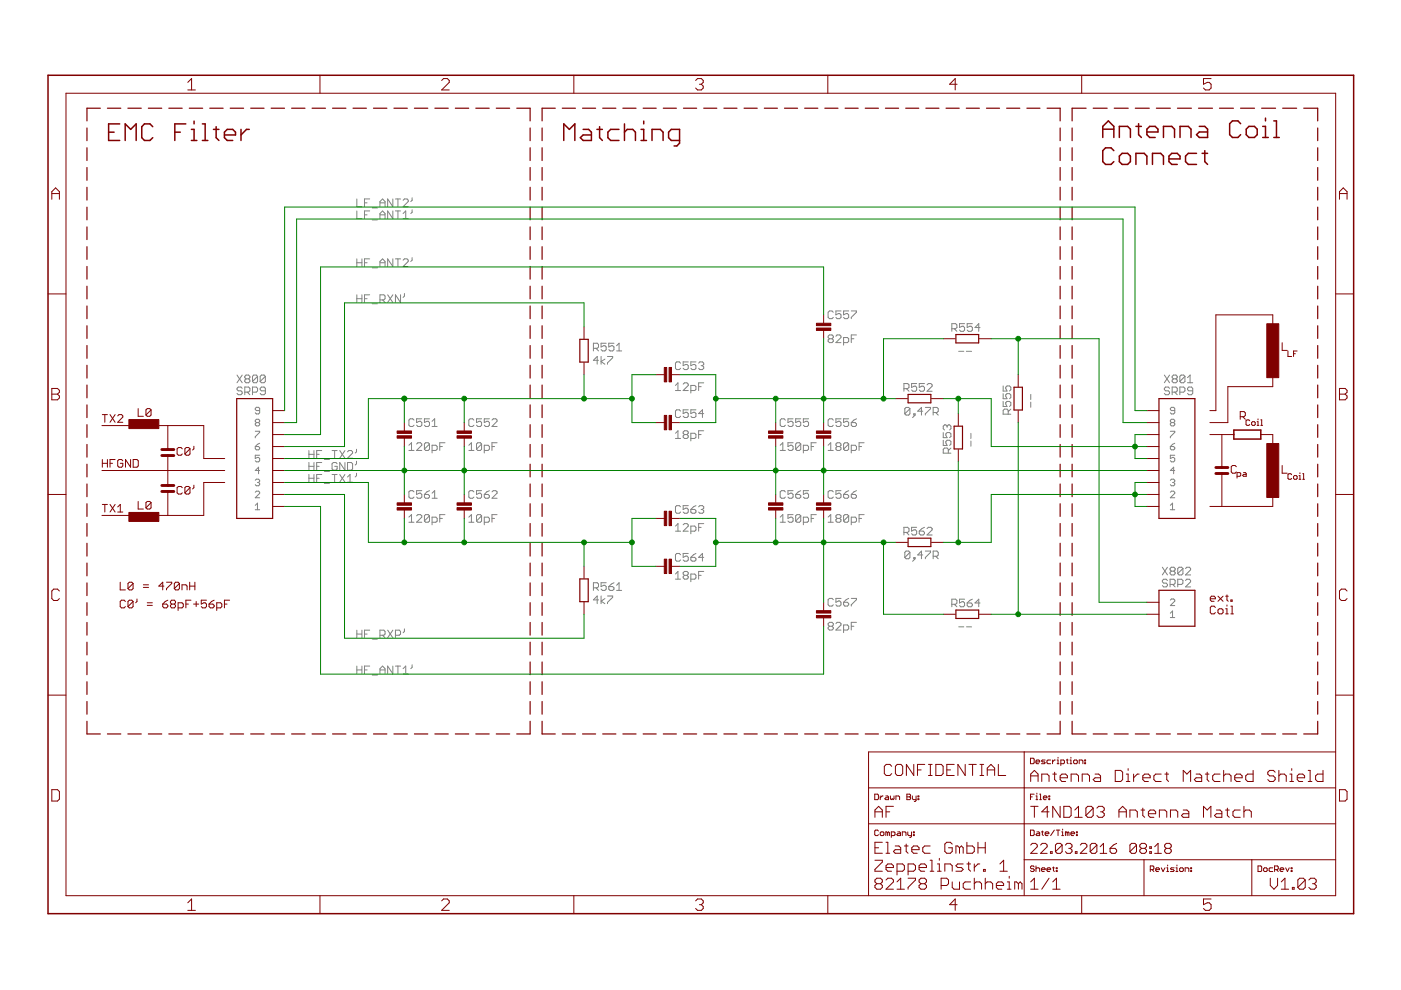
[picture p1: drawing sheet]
<svg xmlns="http://www.w3.org/2000/svg" width="297mm" height="210mm" viewBox="0 0 297 210" stroke-linecap="round" stroke-linejoin="round" font-family="sans-serif">
<g fill="none" stroke="#808080" stroke-width=".21">
<path d="M75.6 42.2v1.6h1.1M75.6 44.7v1.7h1.1M75.6 54.9v1.6M75.6 55.7h1.1M76.7 54.9v1.6M77.3 55.7h.5M77.3 45.6h.5M77.3 43h.5M78.4 42.2h-1.1v1.6M78.4 44.7h-1.1v1.7M78.4 54.9h-1.1v1.6M78.9 56.8h1.1"/>
<path d="M78.9 46.6h1.1M78.9 44.1h1.1M80.6 43.8v-1.1l.5-.5 .5 .5v1.1M80.6 46.4v-1.1l.5-.6 .5 .6v1.1M80.6 56.5v-1.1l.5-.5 .5 .5v1.1M80.6 55.7h1M80.6 45.6h1M80.6 43h1M83.3 42.2v1.6l-1.1-1.6v1.6M83.3 44.7v1.7l-1.1-1.7v1.7M83.3 54.9v1.6l-1.1-1.6v1.6M83.8 54.9h1.1"/>
<path d="M83.8 44.7h1.1M83.8 42.2h1.1M84.4 42.2v1.6M84.4 44.7v1.7M84.4 54.9v1.6M85.5 45.3l.5-.6v1.7M85.5 55.2l.2-.3h.6l.3 .3v.2l-1.1 1.1h1.1M85.5 42.5l.2-.3h.6l.3 .3v.2l-1.1 1.1h1.1M85.5 46.4h1.1M87.4 54.6v.6l-.3 .2M87.4 41.9v.6l-.3 .2M87.4 44.5v.5l-.3 .3"/>
<path d="M50.2 79.5l1.2 1.7M51.4 79.5l-1.2 1.7M54.6 79.8l-.3-.3h-.5l-.3 .3v1.1M54.6 79.8v1.1l-.3 .3h-.5l-.3-.3M54.6 79.8l-1.1 1.1M56.3 79.8v1.1l-.3 .3h-.6l-.2-.3M56.3 79.8l-.3-.3h-.6l-.2 .3v1.1M56.3 79.8l-1.1 1.1M75.6 62.5v1.6M75.6 63.3h1.1M76.7 62.5v1.6M77.3 63.3h.5"/>
<path d="M78.4 62.5h-1.1v1.6M78.9 64.4h1.1M80.6 63.6h.8l.2-.3v-.5l-.2-.3h-.8v1.6M81.1 63.6l.5 .5M82.2 62.5l1.1 1.6M83.3 62.5l-1.1 1.6M84.9 62.5v1.6l-1.1-1.6v1.6M85.7 62.2v.6l-.2 .3M125.8 73.9h.8l.3-.3v-.6l-.3-.2h-.8v1.6M126.3 73.9l.6 .5M126.9 76.4h-1.1l.8-.8v1.6M127.4 75.6v1.6"/>
<path d="M128.2 76.1l-.8 .6 .8 .5M128.5 72.8h-1.1v.8l.6-.3h.2l.3 .3v.5l-.3 .3h-.5l-.3-.3M128.8 75.6h1.1v.3l-1.1 1v.3M130.2 72.8h-1.1v.8l.5-.3h.3l.3 .3v.5l-.3 .3h-.6l-.2-.3M130.7 73.3l.6-.5v1.6M130.7 74.4h1.1M144.3 77l-.3-.3h-.5l-.3 .3v1.1l.3 .3h.5l.3-.3M145.9 76.7h-1.1v.8l.6-.2h.2l.3 .2v.6l-.3 .3h-.5l-.3-.3M147.6 76.7h-1.1v.8l.5-.2h.3l.3 .2v.6l-.3 .3h-.6l-.2-.3M148.1 77l.3-.3h.5l.3 .3v.3l-.3 .2M148.7 77.5h.2M148.9 77.5l.3 .3v.3l-.3 .3h-.5l-.3-.3"/>
<path d="M175.9 71.8l-.3-.2v-.3l.3-.3h.5l.3 .3v.3l-.3 .2M175.9 71.8l-.3 .3v.3l.3 .2h.5l.3-.2v-.3l-.3-.3M175.9 71.8h.5M176.7 66.2l-.3-.3h-.5l-.3 .3v1.1l.3 .3h.5l.3-.3M177.2 71.3l.3-.3h.5l.3 .3v.3l-1.1 1h1.1M178.3 65.9h-1.1v.9l.6-.3h.2l.3 .3v.5l-.3 .3h-.5l-.3-.3M178.9 72.6h.8l.2-.2v-.6l-.2-.2h-.8v1.6M179.9 65.9h-1v.9l.5-.3h.3l.2 .3v.5l-.2 .3h-.6l-.2-.3M180.5 65.9h1.1v.3l-1.1 1.1v.3M180.5 71.8h.5M181.6 71h-1.1v1.6M201.8 69.7h.8l.3-.3v-.5l-.3-.3h-.8v1.7"/>
<path d="M202.3 69.7l.6 .6M203.3 74.5h1M204.5 68.6h-1.1v.8l.6-.2h.2l.3 .2v.6l-.3 .3h-.5l-.3-.3M204.9 74.5h1.1M206.2 68.6h-1.1v.8l.5-.2h.3l.3 .2v.6l-.3 .3h-.6l-.2-.3M207.8 69.4h-1.1l.8-.8v1.7M246.9 79.5l1.1 1.7M248 79.5l-1.1 1.7M251.2 79.8l-.2-.3h-.6l-.3 .3v1.1M251.2 79.8v1.1l-.2 .3h-.6l-.3-.3M251.2 79.8l-1.1 1.1M51.4 82.3l-.3-.2h-.6l-.3 .2v.3l.3 .3h.6l.3 .2v.3l-.3 .3h-.6l-.3-.3"/>
<path d="M51.9 83.1h.8l.3-.2v-.6l-.3-.2h-.8v1.6M52.2 80.3l-.3-.2v-.3l.3-.3h.5l.3 .3v.3l-.3 .2M52.2 80.3l-.3 .3v.3l.3 .3h.5l.3-.3v-.3l-.3-.3M52.2 80.3h.5M52.4 83.1l.6 .6M53.5 83.1h.8l.3-.2v-.6l-.3-.2h-.8v1.6M54.1 94.7h.7l.3 .4-.3 .3h-.4l-.3-.3zM54.1 91.4h1v.3l-1 .9v.2M54.4 89.6l-.3-.2 .3-.5h.4l.3 .2-.3 .5M54.4 89.6l-.3 .2 .3 .5h.4l.3-.2-.3-.5M54.4 89.6h.4M55.1 87.1h-.7l-.3-.3 .3-.4h.4l.3 .2v.9l-.3 .3h-.4l-.3-.3"/>
<path d="M55.1 96.5h-1v.7l.5-.2 .5 .2v.5l-.3 .2h-.4l-.3-.2M55.1 99.8h-1l.7-.7v1.4M55.1 94l-1 .7M56.3 82.9h-.9l-.2-.3v-.3l.2-.2h.6l.3 .2v1.1l-.3 .3h-.6l-.2-.3M65.5 95.5v1.7M65.5 98.1v1.6M65.5 96.3h1.1M65.5 98.9h1.1M66.6 95.5v1.7M66.6 98.1v1.6M67.1 96.3h.6M67.1 98.9h.6"/>
<path d="M68.2 95.5h-1.1v1.7M68.2 98.1h-1.1v1.6M68.8 97.4h1M68.8 99.9h1M70.4 95.5h1.1M71 95.5v1.7M71.5 98.3l-.3-.2h-.5l-.3 .2v1.1l.3 .3h.5l.3-.3v-.5h-.5M72 95.5l1.1 1.7M73.1 95.5l-1.1 1.7M73.1 98.1v1.6l-1.1-1.6v1.6M73.7 95.8l.3-.3h.5l.3 .3v.3l-1.1 1.1h1.1M73.7 98.1h.8l.3 .2v1.1l-.3 .3h-.8z"/>
<path d="M75.6 95.2v.6l-.3 .3M75.6 97.8v.5l-.3 .3M86.7 94.4l.5-.5v1.6M86.7 95.5h1.1M87.8 89.1l-.3-.3h-.5l-.3 .3v1l.3 .3h.5l.3-.3M88.3 94.1l.3-.2h.6l.2 .2v.3l-1.1 1.1h1.1M89.4 88.8h-1.1v.8l.6-.3h.3l.2 .3v.5l-.2 .3h-.6l-.3-.3M91.1 94.1v1.1l-.3 .3h-.6l-.2-.3M91.1 94.1l-.3-.2h-.6l-.2 .2v1.1M91.1 88.8h-1.1v.8l.5-.3h.3l.3 .3v.5l-.3 .3h-.6l-.2-.3M91.1 94.1l-1.1 1.1M91.6 95.5h.8l.3-.3v-.5l-.3-.3h-.8v1.6"/>
<path d="M91.6 90.4h1.1M91.6 89.3l.6-.5v1.6M93.2 94.7h.6M94.3 93.9h-1.1v1.6M99.4 95.5h1.1M99.4 94.4l.5-.5v1.6M100.5 89.1l-.3-.3h-.5l-.3 .3v1l.3 .3h.5l.3-.3M102.1 94.1v1.1l-.2 .3h-.6l-.3-.3M102.1 94.1l-.2-.2h-.6l-.3 .2v1.1M102.1 88.8h-1.1v.8l.6-.3h.3l.2 .3v.5l-.2 .3h-.6l-.3-.3M102.1 94.1l-1.1 1.1M102.7 95.5h.8l.3-.3v-.5l-.3-.3h-.8v1.6"/>
<path d="M103.8 88.8h-1.1v.8l.5-.3h.3l.3 .3v.5l-.3 .3h-.6l-.2-.3M104.3 94.7h.6M104.3 89.1l.3-.3h.5l.3 .3v.2l-1.1 1.1h1.1M105.4 93.9h-1.1v1.6M143.2 81.7l.5-.5v1.6M143.2 91.9l.5-.6v1.7M143.2 93h1.1M143.2 82.8h1.1M144.3 87.2l-.3-.3h-.5l-.3 .3v1l.3 .3h.5l.3-.3M144.8 81.4l.3-.2h.5l.3 .2v.3l-1.1 1.1h1.1M145.1 92.1l-.3-.2v-.3l.3-.3h.5l.3 .3v.3l-.3 .2M145.1 92.1l-.3 .3v.3l.3 .3h.5l.3-.3v-.3l-.3-.3"/>
<path d="M145.1 92.1h.5M145.9 86.9h-1.1v.8l.6-.3h.2l.3 .3v.5l-.3 .3h-.5l-.3-.3M146.5 82.8h.8l.3-.3v-.5l-.3-.3h-.8v1.6M146.5 93h.8l.3-.3v-.6l-.3-.2h-.8v1.6M147.6 86.9h-1.1v.8l.5-.3h.3l.3 .3v.5l-.3 .3h-.6l-.2-.3M148.1 92.1h.6M148.1 82h.6M149.2 81.2h-1.1v1.6M149.2 91.3h-1.1v1.7M149.2 87.7h-1.1l.8-.8v1.6M165.4 95.5h1.1M165.4 94.4l.6-.5v1.6"/>
<path d="M166.5 89.1l-.3-.3h-.5l-.3 .3v1l.3 .3h.5l.3-.3M168.1 93.9h-1v.8l.5-.3h.3l.2 .3v.5l-.2 .3h-.6l-.2-.3M168.1 88.8h-1v.8l.5-.3h.3l.2 .3v.5l-.2 .3h-.6l-.2-.3M169.8 94.1v1.1l-.3 .3h-.5l-.3-.3M169.8 94.1l-.3-.2h-.5l-.3 .2v1.1M169.8 88.8h-1.1v.8l.5-.3h.3l.3 .3v.5l-.3 .3h-.5l-.3-.3M169.8 94.1l-1.1 1.1M170.3 95.5h.9l.2-.3v-.5l-.2-.3h-.9v1.6M171.4 88.8h-1.1v.8l.6-.3h.3l.2 .3v.5l-.2 .3h-.6l-.3-.3M172 94.7h.5M173.1 93.9h-1.1v1.6M175.6 95.5h1.1"/>
<path d="M175.6 94.4l.5-.5v1.6M176.7 89.1l-.3-.3h-.5l-.3 .3v1l.3 .3h.5l.3-.3M177.5 94.7l-.3 .3v.2l.3 .3h.5l.3-.3v-.2l-.3-.3M177.5 94.7l-.3-.3v-.3l.3-.2h.5l.3 .2v.3l-.3 .3M177.5 94.7h.5M178.3 88.8h-1.1v.8l.6-.3h.2l.3 .3v.5l-.3 .3h-.5l-.3-.3M179.9 94.1v1.1l-.2 .3h-.6l-.2-.3M179.9 94.1l-.2-.2h-.6l-.2 .2v1.1M179.9 88.8h-1v.8l.5-.3h.3l.2 .3v.5l-.2 .3h-.6l-.2-.3M179.9 94.1l-1 1.1M180.5 95.5h.8l.3-.3v-.5l-.3-.3h-.8v1.6M180.5 89.6h.8l.3 .3v.2l-.3 .3h-.5l-.3-.3z"/>
<path d="M181.6 88.8l-1.1 .8M182.1 94.7h.6M183.2 93.9h-1.1v1.6M191.6 82.4h.8l.3-.3v-.5l-.3-.3h-.8v1.7M192.2 82.4l.5 .6M192.9 86.7l-.2-.3h-.6l-.3 .3v1M192.9 86.7v1l-.2 .3h-.6l-.3-.3M192.9 86.7l-1.1 1M193.7 87.7h.3v.3h-.3zM194 88l-.5 .5M194.4 81.3h-1.1v.8l.5-.2h.3l.3 .2v.6l-.3 .3h-.6l-.2-.3M195.6 87.2h-1l.8-.8v1.6"/>
<path d="M196 81.3h-1.1v.8l.6-.2h.2l.3 .2v.6l-.3 .3h-.5l-.3-.3M196.2 86.4h1.1v.3l-1.1 1v.3M196.6 81.6l.2-.3h.6l.2 .3v.3l-1 1.1h1M197.8 87.5h.8l.3-.3v-.5l-.3-.3h-.8v1.6M198.4 87.5l.5 .5M200 91.7v1.1h.8l-.3-.5v-.3l.3-.3h.5l.3 .3v.5l-.3 .3M200 93.3v1.1h.8l-.3-.5v-.3l.3-.3h.5l.3 .3v.6l-.3 .2M200.8 90.4l-.3-.3h-.2l-.3 .3v.5l.3 .3M200.8 90.4l.3-.3h.2l.3 .3v.5l-.3 .3M200.8 90.4v.2M201.1 96.1v-.8l-.3-.3h-.5l-.3 .3v.8h1.6M201.6 95l-.5 .5"/>
<path d="M205.8 91.9v1.1M205.8 93.5v1.1M212.7 81.8v1.1h.8l-.3-.8 .3-.3h.5l.3 .3v.5l-.3 .3M212.7 83.5v1h.8l-.3-.5v-.3l.3-.2h.5l.3 .2v.6l-.3 .2M212.7 85.1v1.1h.8l-.3-.6v-.2l.3-.3h.5l.3 .3v.5l-.3 .3M213.8 87.8v-.8l-.3-.3h-.5l-.3 .3v.8h1.6M214.3 86.7l-.5 .6M218.5 83.6v1.1M218.5 85.3v1.1M248 82.3l-.3-.2h-.6l-.2 .2v.3l.2 .3h.6l.3 .2v.3l-.3 .3h-.6l-.2-.3M248.1 94.7h.7l.3 .4-.3 .3h-.4l-.3-.3zM248.1 91.4h1v.3l-1 .9v.2"/>
<path d="M248.4 89.6l-.3-.2 .3-.5h.4l.3 .2-.3 .5M248.4 89.6l-.3 .2 .3 .5h.4l.3-.2-.3-.5M248.4 89.6h.4M248.5 83.1h.8l.3-.2v-.6l-.3-.2h-.8v1.6M248.8 80.3l-.3-.2v-.3l.3-.3h.5l.3 .3v.3l-.3 .2M248.8 80.3l-.3 .3v.3l.3 .3h.5l.3-.3v-.3l-.3-.3M248.8 80.3h.5M249 83.1l.6 .6M249.1 99.8h-1l.7-.7v1.4M249.1 96.5h-1v.7l.5-.2 .5 .2v.5l-.3 .2h-.4l-.3-.2M249.1 87.1h-.7l-.3-.3 .3-.4h.4l.3 .2v.9l-.3 .3h-.4l-.3-.3M249.1 94l-1 .7"/>
<path d="M250.1 83.1h.9l.2-.2v-.6l-.2-.2h-.9v1.6M251.8 81.2h1.1M251.8 80.1l.5-.6v1.7M252.9 82.9h-.8l-.3-.3v-.3l.3-.2h.5l.3 .2v1.1l-.3 .3h-.5l-.3-.3M54.1 107.1l.5-.4v1.4M54.1 108.1h1M54.1 104.4l.3-.3h.4l.3 .3v.2l-1 .9h1M54.1 101.8l.3-.2h.4l.3 .2-.3 .5M54.6 102.3h.2M54.8 102.3l.3 .2-.3 .5h-.4l-.3-.2M65.5 100.6v1.6M65.5 101.4h1.1"/>
<path d="M66.6 100.6v1.6M67.1 101.4h.6M68.2 100.6h-1.1v1.6M68.8 102.5h1M70.4 100.6h1.1M71 100.6v1.6M72 100.6l1.1 1.6M73.1 100.6l-1.1 1.6M73.7 101.1l.5-.5v1.6M73.7 102.2h1.1M75.6 100.3v.6l-.3 .2M86.7 109.6l.5-.5v1.6"/>
<path d="M86.7 110.7h1.1M87.8 104.3l-.3-.3h-.5l-.3 .3v1.1l.3 .2h.5l.3-.2M88.3 109.4l.3-.3h.6l.2 .3v.2l-1.1 1.1h1.1M89.4 104h-1.1v.8l.6-.2h.3l.2 .2v.6l-.2 .2h-.6l-.3-.2M90 104.8h.8l.3 .3v.3l-.3 .2h-.6l-.2-.2zM91.1 109.4l-.3-.3h-.6l-.2 .3v1.1M91.1 109.4v1.1l-.3 .2h-.6l-.2-.2M91.1 109.4l-1.1 1.1M91.1 104l-.6 .3-.5 .5M91.6 110.7h.8l.3-.2v-.6l-.3-.3h-.8v1.7M91.6 104.6l.6-.6v1.6M91.6 105.6h1.1"/>
<path d="M93.2 109.9h.6M94.3 109.1h-1.1v1.6M99.4 109.6l.5-.5v1.6M99.4 110.7h1.1M100.5 104.3l-.3-.3h-.5l-.3 .3v1.1l.3 .2h.5l.3-.2M102.1 104h-1.1v.8l.6-.2h.3l.2 .2v.6l-.2 .2h-.6l-.3-.2M102.1 109.4l-.2-.3h-.6l-.3 .3v1.1M102.1 109.4v1.1l-.2 .2h-.6l-.3-.2M102.1 109.4l-1.1 1.1M102.7 104.8h.8l.3 .3v.3l-.3 .2h-.6l-.2-.2zM102.7 110.7h.8l.3-.2v-.6l-.3-.3h-.8v1.7M103.8 104l-.6 .3-.5 .5"/>
<path d="M104.3 109.9h.6M104.3 104.3l.3-.3h.5l.3 .3v.3l-1.1 1h1.1M105.4 109.1h-1.1v1.6M143.2 111.5l.5-.5v1.6M143.2 112.6h1.1M144.3 117.6l-.3-.3h-.5l-.3 .3v1.1l.3 .3h.5l.3-.3M144.3 107.5l-.3-.3h-.5l-.3 .3v1.1l.3 .2h.5l.3-.2M144.8 111.3l.3-.3h.5l.3 .3v.2l-1.1 1.1h1.1M145.9 107.2h-1.1v.8l.6-.3h.2l.3 .3v.6l-.3 .2h-.5l-.3-.2M145.9 117.3h-1.1v.9l.6-.3h.2l.3 .3v.5l-.3 .3h-.5l-.3-.3M146.5 112.6h.8l.3-.2v-.6l-.3-.3h-.8v1.7M146.5 108h.8l.3 .3v.3l-.3 .2h-.6l-.2-.2z"/>
<path d="M146.5 118.2h.8l.3 .2v.3l-.3 .3h-.6l-.2-.3zM147.6 107.2l-.6 .3-.5 .5M147.6 117.3l-1.1 .9M148.1 111.8h.6M148.1 107.5l.3-.3h.5l.3 .3v.2l-.3 .3M148.7 108h.2M148.9 108l.3 .3v.3l-.3 .2h-.5l-.3-.2M149.2 111h-1.1v1.6M149.2 118.2h-1.1l.8-.9v1.7M165.4 110.7h1.1M165.4 109.6l.6-.5v1.6M166.5 104.3l-.3-.3h-.5l-.3 .3v1.1l.3 .2h.5l.3-.2"/>
<path d="M168.1 109.1h-1v.8l.5-.3h.3l.2 .3v.6l-.2 .2h-.6l-.2-.2M168.1 104h-1v.8l.5-.2h.3l.2 .2v.6l-.2 .2h-.6l-.2-.2M168.7 104.8h.8l.3 .3v.3l-.3 .2h-.5l-.3-.2zM169.8 109.4v1.1l-.3 .2h-.5l-.3-.2M169.8 109.4l-.3-.3h-.5l-.3 .3v1.1M169.8 109.4l-1.1 1.1M169.8 104l-.6 .3-.5 .5M170.3 110.7h.9l.2-.2v-.6l-.2-.3h-.9v1.7M171.4 104h-1.1v.8l.6-.2h.3l.2 .2v.6l-.2 .2h-.6l-.3-.2M172 109.9h.5M173.1 109.1h-1.1v1.6M175.6 110.7h1.1"/>
<path d="M175.6 109.6l.5-.5v1.6M176.7 104.3l-.3-.3h-.5l-.3 .3v1.1l.3 .2h.5l.3-.2M177.5 109.9l-.3 .3v.3l.3 .2h.5l.3-.2v-.3l-.3-.3M177.5 109.9l-.3-.3v-.2l.3-.3h.5l.3 .3v.2l-.3 .3M177.5 109.9h.5M178.3 104h-1.1v.8l.6-.2h.2l.3 .2v.6l-.3 .2h-.5l-.3-.2M178.9 104.8h.8l.2 .3v.3l-.2 .2h-.6l-.2-.2zM179.9 109.4v1.1l-.2 .2h-.6l-.2-.2M179.9 109.4l-.2-.3h-.6l-.2 .3v1.1M179.9 109.4l-1 1.1M179.9 104l-.5 .3-.5 .5M180.5 110.7h.8l.3-.2v-.6l-.3-.3h-.8v1.7"/>
<path d="M180.5 104.8h.8l.3 .3v.3l-.3 .2h-.5l-.3-.2zM181.6 104l-.6 .3-.5 .5M182.1 109.9h.6M183.2 109.1h-1.1v1.6M191.6 112.9h.8l.3-.3v-.5l-.3-.3h-.8v1.6M192.2 112.9l.5 .5M192.9 117.1l-.2-.3h-.6l-.3 .3v1.1M192.9 117.1v1.1l-.2 .3h-.6l-.3-.3M192.9 117.1l-1.1 1.1M193.7 118.2h.3v.3h-.3zM194 118.5l-.5 .5M194.4 111.8h-1.1v.8l.5-.3h.3l.3 .3v.6l-.3 .2h-.6l-.2-.2"/>
<path d="M194.9 112.6h.8l.3 .3v.3l-.3 .2h-.5l-.3-.2zM195.6 117.7h-1l.8-.9v1.7M196 111.8l-1.1 .8M196.2 116.8h1.1v.3l-1.1 1.1v.3M196.6 112.1l.2-.3h.6l.2 .3v.2l-1 1.1h1M197.8 117.9h.8l.3-.2v-.6l-.3-.3h-.8v1.7M198.4 117.9l.5 .6M248.1 108.1h1M248.1 104.4l.3-.3h.4l.3 .3v.2l-1 .9h1M248.1 101.8l.3-.2h.4l.3 .2-.3 .5M248.1 107.1l.5-.4v1.4M248.6 102.3h.2"/>
<path d="M248.8 102.3l.3 .2-.3 .5h-.4l-.3-.2M75.6 133.6v1.6M75.6 134.4h1.1M76.7 133.6v1.6M77.3 134.4h.5M78.4 133.6h-1.1v1.6M78.9 135.5h1.1M80.6 134.7h.8l.2-.3v-.5l-.2-.3h-.8v1.6M81.1 134.7l.5 .5M82.2 133.6l1.1 1.6M83.3 133.6l-1.1 1.6M83.8 134.7h.8l.3-.3v-.5l-.3-.3h-.8v1.6"/>
<path d="M85.7 133.3v.6l-.2 .3M125.8 124.6h.8l.3-.2v-.6l-.3-.3h-.8v1.7M126.3 124.6l.6 .6M126.9 127.2h-1.1l.8-.8v1.6M127.4 126.4v1.6M128.2 126.9l-.8 .6 .8 .5M128.5 123.5h-1.1v.9l.6-.3h.2l.3 .3v.5l-.3 .3h-.5l-.3-.3M128.8 126.4h1.1v.2l-1.1 1.1v.3M129.1 124.4h.8l.3 .2v.3l-.3 .3h-.6l-.2-.3zM130.2 123.5l-.6 .3-.5 .6M130.7 125.2h1.1M130.7 124.1l.6-.6v1.7"/>
<path d="M143.2 121.7l.5-.5v1.6M143.2 122.8h1.1M145.1 122l-.3-.3v-.3l.3-.2h.5l.3 .2v.3l-.3 .3M145.1 122l-.3 .3v.2l.3 .3h.5l.3-.3v-.2l-.3-.3M145.1 122h.5M146.5 122.8h.8l.3-.3v-.5l-.3-.3h-.8v1.6M148.1 122h.6M149.2 121.2h-1.1v1.6M175.9 132.8l-.3-.3v-.3l.3-.2h.5l.3 .2v.3l-.3 .3M175.9 132.8l-.3 .3v.2l.3 .3h.5l.3-.3v-.2l-.3-.3M175.9 132.8h.5M176.7 127.1l-.3-.2h-.5l-.3 .2v1.1l.3 .3h.5l.3-.3"/>
<path d="M177.2 132.2l.3-.2h.5l.3 .2v.3l-1.1 1.1h1.1M178.3 126.9h-1.1v.8l.6-.3h.2l.3 .3v.5l-.3 .3h-.5l-.3-.3M178.9 133.6h.8l.2-.3v-.5l-.2-.3h-.8v1.6M178.9 127.7h.8l.2 .3v.2l-.2 .3h-.6l-.2-.3zM179.9 126.9l-1 .8M180.5 132.8h.5M180.5 126.9h1.1v.2l-1.1 1.1v.3M181.6 132h-1.1v1.6M201.8 128.1h.8l.3-.3v-.5l-.3-.3h-.8v1.7M202.3 128.1l.6 .6M203.3 132.9h1M204.5 127h-1.1v.8l.6-.2h.2l.3 .2v.6l-.3 .3h-.5l-.3-.3"/>
<path d="M204.9 132.9h1.1M205.1 127.8h.8l.3 .3v.3l-.3 .3h-.6l-.2-.3zM206.2 127l-.6 .3-.5 .5M207.8 127.8h-1.1l.8-.8v1.7M246.4 120.3l1.1 1.6M247.5 123.1l-.3-.3h-.5l-.3 .3v.3l.3 .2h.5l.3 .3v.3l-.3 .2h-.5l-.3-.2M247.5 120.3l-1.1 1.6M248.1 123.9h.8l.3-.3v-.5l-.3-.3h-.8v1.6M248.1 130l.5-.5v1.4M248.1 127.2l.3-.2h.4l.3 .2v.3l-1 .9h1M248.1 130.9h1M248.3 121.1l-.2-.3v-.3l.2-.2h.6l.3 .2v.3l-.3 .3"/>
<path d="M248.3 121.1l-.2 .3v.2l.2 .3h.6l.3-.3v-.2l-.3-.3M248.3 121.1h.6M248.6 123.9l.6 .5M249.7 123.9h.8l.3-.3v-.5l-.3-.3h-.8v1.6M250.8 120.5l-.3-.2h-.5l-.3 .2v1.1M250.8 120.5v1.1l-.3 .3h-.5l-.3-.3M250.8 120.5l-1.1 1.1M251.4 123.1l.2-.3h.6l.2 .3v.3l-1 1h1M251.4 120.5l.2-.2h.6l.2 .2v.3l-1 1.1h1M75.6 141.2v1.7M75.6 142h1.1M76.7 141.2v1.7"/>
<path d="M77.3 142h.5M78.4 141.2h-1.1v1.7M78.9 143.1h1.1M80.6 142.9v-1.1l.5-.6 .5 .6v1.1M80.6 142h1M83.3 141.2v1.7l-1.1-1.7v1.7M83.8 141.2h1.1M84.4 141.2v1.7M85.5 141.8l.5-.6v1.7M85.5 142.9h1.1M87.4 140.9v.6l-.3 .3"/>
</g>
<g fill="none" stroke="#800000" stroke-width=".21">
<path d="M14 19.8h269.2v170.1h-269.2zM39.8 17.5l.8-.8v2.4M39.8 19.1h1.6M67.8 16v3.8M93.6 17.1l.4-.4h.8l.4 .4v.4l-1.6 1.6h1.6M121.7 16v3.8M147.5 17.1l.4-.4h.8l.4 .4v.4l-.4 .4M148.3 17.9h.4M148.7 17.9l.4 .4v.4l-.4 .4h-.8l-.4-.4M175.5 16v3.8M202.9 17.9h-1.6l1.2-1.2v2.4M229.3 16v3.8"/>
<path d="M256.8 16.7h-1.6v1.2l.8-.4h.4l.4 .4v.8l-.4 .4h-.8l-.4-.4M11 42.2v-1.6l.8-.8 .8 .8v1.6M11 41h1.6M284 41h1.6M284 42.2v-1.6l.8-.8 .8 .8v1.6M10.2 62.3h3.8M123.8 69.3v2.5M123.8 76.9v2.5M139.1 79.4h1.7M142.4 79.4h1.7M174.6 66.8v1.7M174.6 70.1v1.7"/>
<path d="M200 71.8h2.5M207.6 71.8h2.6M215.9 79.4v2.6M269.9 68.7v-1.9h-12.1v20.3h-1.3M271.8 72.7v1.6h1.1M273.1 74.4v1.2h.8M274.3 75h.3M275 74.4h-.7v1.2M283.2 62.3h3.8M11 82.4h1.2l.4 .4v.4l-.4 .4 .4 .4v.4l-.4 .4h-1.2zM11 83.6h1.2M21.6 99.8h26"/>
<path d="M21.6 90.2h5.7M21.7 87.9h1.1M21.7 97.4v1.7M21.7 98.2h1.1M22.2 87.9v1.6M22.8 97.4v1.7M23.3 87.9l1.1 1.6M23.3 98.2h.6M24.4 87.9l-1.1 1.6M24.4 97.4h-1.1v1.7M25 88.2l.2-.3h.6l.2 .3v.2l-1 1.1h1M26 97.7l-.2-.3h-.6l-.2 .3v1.1l.2 .3h.6l.2-.3v-.6h-.5"/>
<path d="M27.7 97.4v1.7l-1.1-1.7v1.7M28.2 97.4h.8l.3 .3v1.1l-.3 .3h-.8zM29.3 86.6v1.7h1.1M32 86.9v1.1l-.3 .3h-.5l-.3-.3M32 86.9l-.3-.3h-.5l-.3 .3v1.1M32 86.9l-1.1 1.1M33.7 90.2h9.5v7h4.4M35.6 90.2v5.1M35.6 96.6v6.3M38.7 95.2l-.3-.3h-.6l-.3 .3v1l.3 .3h.6l.3-.3M40.3 95.2l-.3-.3h-.5l-.3 .3v1M40.3 95.2v1l-.3 .3h-.5l-.3-.3"/>
<path d="M40.3 95.2l-1.1 1M41.1 94.6v.6l-.3 .2M57.8 99.8h2.5M57.8 97.2h2.5M57.8 92.1h2.5M57.8 89.6h2.5M57.8 87.1h2.5M57.8 94.7h2.5M85.7 89.6v1.8M85.7 92.9v1.8M98.4 89.6v1.8M98.4 92.9v1.8"/>
<path d="M139.1 89.6h1.7M142.4 89.6h1.7M164.5 89.6v1.8M164.5 92.9v1.8M174.6 89.6v1.8M174.6 92.9v1.8M189.9 84.5h2.5M197.5 84.5h2.5M203.2 87.7v2.5M203.2 95.3v2.6M215.9 87.1v2.5M243.2 99.8h2.5"/>
<path d="M243.2 97.2h2.5M243.2 92.1h2.5M243.2 89.6h2.5M243.2 87.1h2.5M243.2 94.7h2.5M256.5 92.1h5.1M259.1 92.1v7M262.1 99l-.2-.3h-.6l-.3 .3v1.1l.3 .2h.6l.2-.2M263 88.3h.8l.2-.2v-.6l-.2-.2h-.8v1.6M263.5 88.3l.5 .6M265 89.2l-.2-.2h-.4l-.2 .2v.8l.2 .2h.4l.2-.2M265.4 89.6l.2-.2h.3l.2 .2v.4l-.2 .2h-.3l-.2-.2z"/>
<path d="M266.5 90.2h.4M266.5 89.4h.2v.8M266.7 88.8v.2M267.3 90.2h.4M267.3 92.1h2.6v1.9M267.3 89h.2v1.2M269.9 80.1v1.9h-9.6v7.6h-3.8M271.8 98.7v1.6h1.1M284 82.4h1.2l.4 .4v.4l-.4 .4 .4 .4v.4l-.4 .4h-1.2zM284 83.6h1.2M10.2 104.8h3.8M21.6 109.3h5.7"/>
<path d="M21.7 107h1.1M22.2 107v1.6M23.3 107l1.1 1.6M24.4 107l-1.1 1.6M25 107.5l.5-.5v1.6M25 108.6h1M29.3 106.3v1.6h1.1M32 106.6l-.3-.3h-.5l-.3 .3v1.1M32 106.6v1.1l-.3 .2h-.5l-.3-.2M32 106.6l-1.1 1.1M35.6 104.2v5.1M38.7 103.4l-.3-.3h-.6l-.3 .3v1.1l.3 .3h.6l.3-.3"/>
<path d="M40.3 103.4l-.3-.3h-.5l-.3 .3v1.1M40.3 103.4v1.1l-.3 .3h-.5l-.3-.3M40.3 103.4l-1.1 1.1M41.1 102.9v.5l-.3 .3M47.6 102.3h-4.4v7h-9.5M57.8 102.3h2.5M57.8 107.4h2.5M57.8 104.8h2.5M85.7 104.8v1.8M85.7 108.1v1.8M98.4 104.8v1.8M98.4 108.1v1.8"/>
<path d="M139.1 109.9h1.7M142.4 109.9h1.7M164.5 104.8v1.8M164.5 108.1v1.8M174.6 104.8v1.8M174.6 108.1v1.8M189.9 115h2.5M197.5 115h2.5M243.2 102.3h2.5M243.2 107.4h2.5M243.2 104.8h2.5M259.1 100.4v7"/>
<path d="M262.3 101h.6l.2-.2v-.4l-.2-.2h-.6v1.2M263.7 100.2h.3l.2 .2v.6h-.5l-.2-.2 .2-.2h.5M269.9 105.5v1.9h-13.4M273.9 100.6l-.2-.2h-.4l-.2 .2v.8l.2 .2h.4l.2-.2M274.3 101l.1-.2h.4l.2 .2v.4l-.2 .2h-.4l-.1-.2zM275.4 101.6h.4M275.4 100.8h.2v.8M275.6 100.2v.2M276.2 100.4h.2v1.2M276.2 101.6h.4M283.2 104.8h3.8M12.6 125.3l-.4-.4h-.8l-.4 .4v1.6l.4 .4h.8l.4-.4"/>
<path d="M25.5 123.4v1.7h1.1M26.6 127.5l-.3-.2h-.5l-.3 .2v1.1l.3 .3h.5l.3-.3M28.2 123.7v1.1l-.3 .3h-.5l-.3-.3M28.2 123.7l-.3-.3h-.5l-.3 .3v1.1M28.2 127.5l-.3-.2h-.5l-.3 .2v1.1M28.2 127.5v1.1l-.3 .3h-.5l-.3-.3M28.2 123.7l-1.1 1.1M28.2 127.5l-1.1 1.1M29 127v.5l-.2 .3M30.4 124.5h1.1M30.4 124h1.1M31.2 128.4h1.1"/>
<path d="M31.2 127.8h1.1M34.5 128.1h.8l.3 .3v.2l-.3 .3h-.5l-.3-.3zM34.8 124.3h-1.1l.8-.9v1.7M35.3 123.4h1.1v.3l-1.1 1.1v.3M35.6 127.3l-.6 .2-.5 .6M36.4 128.1l-.3-.3v-.3l.3-.2h.6l.2 .2v.3l-.2 .3M36.4 128.1l-.3 .3v.2l.3 .3h.6l.2-.3v-.2l-.2-.3M36.4 128.1h.6M37.8 128.9h.8l.3-.3v-.5l-.3-.3h-.8v1.6M38 123.7v1.1l-.2 .3h-.6l-.2-.3M38 123.7l-.2-.3h-.6l-.2 .3v1.1M38 123.7l-1 1.1"/>
<path d="M38.6 125.1v-1.1h.8l.3 .3v.8M39.4 128.1h.5M40.2 124.3h1.1M40.2 123.4v1.7M40.5 127.3h-1.1v1.6M41 128.1h1.1M41.3 123.4v1.7M41.6 127.5v1.1M43.8 127.3h-1.1v.8l.5-.3h.3l.3 .3v.5l-.3 .3h-.6l-.2-.3M44.3 128.1h.8l.3 .3v.2l-.3 .3h-.5l-.3-.3zM45.4 127.3l-.5 .2-.6 .6M46 128.9h.8l.2-.3v-.5l-.2-.3h-.8v1.6"/>
<path d="M47.6 128.1h.5M48.7 127.3h-1.1v1.6M123.8 120.1v2.5M123.8 127.7v2.5M139.1 120.1h1.7M142.4 120.1h1.7M174.6 127.7v1.8M174.6 131v1.8M200 130.2h2.5M207.6 130.2h2.6M243.2 130.2h2.5M243.2 127.7h2.5"/>
<path d="M256.6 127h1.1v-.3l-.3-.3h-.5l-.3 .3v.5l.3 .3h.5M257.7 128.8l-.3-.3h-.5l-.3 .3v1.1l.3 .3h.5l.3-.3M258.2 126.4l1.1 1.1M258.2 129.3l.3-.2h.5l.3 .2v.6l-.3 .3h-.5l-.3-.3zM259.3 126.4l-1.1 1.1M259.9 126.4h.5M259.9 129.1h.2v1.1M259.9 130.2h.5M260.1 126.1v1.1l.3 .3M260.1 128.3v.2M261 127.2h.2v.3h-.2zM261 128.5h.2v1.7"/>
<path d="M261 130.2h.5M285.6 125.3l-.4-.4h-.8l-.4 .4v1.6l.4 .4h.8l.4-.4M10.2 147.4h3.8M217.1 159.4v30.5M283.2 147.4h3.8M283.2 159.4h-99.1v30.5M11 167.4h1.2l.4 .4v1.6l-.4 .4h-1.2zM184.1 174.7h99.1M184.1 167h99.1M185.5 168.4h.6l.1 .2v.8l-.1 .1h-.6zM185.5 173.3v-1.6l.8-.7 .8 .7v1.6M185.5 172.1h1.6"/>
<path d="M185.5 179.7h.8M186.2 176.2l-.1-.2h-.4l-.2 .2v.8l.2 .2h.4l.1-.2M186.6 176.6l.2-.2h.4l.2 .2v.4l-.2 .2h-.4l-.2-.2zM186.6 168.8v.7M187.1 178.6h-1.6v2.3h1.6M187.2 168.8l-.6 .3M187.8 168.8h.4l.2 .2v.5h-.6l-.2-.1 .2-.3h.6M187.9 172.1h.7M187.9 178.6h.3v2.3M188.2 176.6l-.4-.2v.8M188.2 176.6v.6M188.2 176.6l.2-.2 .2 .2v.6"/>
<path d="M188.8 168.8v.6l.2 .1 .2-.1 .2 .1 .1-.1v-.6M189 177.2h.5l.3-.2v-.4l-.3-.2h-.5v1.1M189.1 162.5l-.4-.4h-.8l-.4 .4v1.5l.4 .4h.8l.4-.4M189.4 171h-1.5v2.3M189.8 179.4h.8l.4 .3v1.2h-1.2l-.4-.4 .4-.4h1.2M189.9 169.5v-.7h.6l.2 .2v.5M190.2 162.1h.8l.4 .4v1.5l-.4 .4h-.8l-.4-.4v-1.5zM190.3 176.4h.4l.2 .2v.6h-.6l-.2-.2 .2-.2h.6M191.3 177.2v-.8h.6l.2 .2v.6M191.7 179.4h.8M192.1 179v1.5l.4 .4M192.3 168.4h.6l.2 .2-.2 .4 .2 .4-.2 .1h-.6z"/>
<path d="M192.3 169h.6M192.5 176.4v.6l.2 .2h.6M193.3 176.4v1l-.4 .1M193.4 168.8v.6l.3 .1h.5M193.7 177h.1v.2h-.1zM193.7 176.4h.1v.2h-.1zM193.7 162.1v2.3l-1.5-2.3v2.3M194.2 168.8v.9l-.4 .2M194.5 163.2h.8M194.6 168.8h.2v.2h-.2zM194.6 169.4h.2v.1h-.2zM196.1 162.1h-1.6v2.3"/>
<path d="M196.8 162.1h.8M196.8 164.4h.8M197.2 179.4h-1.2l-.4 .3v.8l.4 .4h1.2M197.3 162.1v2.3M198.4 162.1h1.2l.4 .4v1.5l-.4 .4h-1.2zM200.7 163.2h.8M201.9 179l-.4-.4h-.8l-.4 .4v1.5l.4 .4h.8l.4-.4v-.8h-.8M202.3 162.1h-1.6v2.3h1.6M203.4 179.7l-.3-.3h-.4v1.5M203.4 179.7v1.2M203.4 179.7l.4-.3 .4 .3v1.2M204.6 162.1v2.3l-1.5-2.3v2.3"/>
<path d="M205 178.6v2.3h1.2l.4-.4v-.8l-.4-.3h-1.2M205.4 162.1h1.6M206.2 162.1v2.3M207.3 179.7h1.6M207.3 178.6v2.3M207.8 162.1h.8M207.8 164.4h.8M208.2 162.1v2.3M208.9 178.6v2.3M209.3 163.2h1.6M209.3 164.4v-1.5l.8-.8 .8 .8v1.5M211.7 162.1v2.3h1.5"/>
<path d="M218.5 160.8h.6l.2 .2v.7l-.2 .2h-.6zM218.5 176h.6l.2 .2v.8l-.2 .2h-.6zM218.5 169h.4M218.5 165.7v-1.6l.8-.8 .8 .8v1.6M218.5 164.5h1.6M218.5 171h1.6M218.5 179.2l.4-.4h.7l.3 .4v.3l-1.4 1.4h1.4M219.3 168.4h-.8v1.1M219.3 171v2.3M219.6 161.5h.8l-.2-.4h-.4l-.2 .2v.4l.2 .2h.4M219.6 168.8h.2v.7M219.6 169.5h.4"/>
<path d="M219.8 176.4h.4l.2 .2v.6h-.6l-.2-.2 .2-.2h.6M219.8 168.2v.2M220.4 168.4h.2v1.1M220.4 169.5h.4M220.6 179.2l.4-.4h.7l.3 .4v.3l-1.4 1.4h1.4M220.8 176.4h.4M220.9 165.7v-1.6h1.1l.4 .4v1.2M221 176.2v.8l.2 .2M221.2 169.1h.8l-.2-.3h-.4l-.2 .2v.4l.2 .1h.4M221.6 176.8h.8l-.2-.4h-.4l-.2 .2v.4l.2 .2h.4M221.6 161.1h-.6l-.2 .2 .2 .2h.4l.2 .2-.2 .2h-.6M222.4 168.8h.2v.2h-.2z"/>
<path d="M222.4 169.4h.2v.1h-.2zM222.4 172.1h-1.5l1.1-1.1v2.3M222.8 161.1h-.6l-.2 .2v.4l.2 .2h.6M223.2 161.1v.8M223.2 164.1h.8M223.5 176l-.7 1.2M223.6 163.7v1.6l.4 .4M223.7 161.1h-.2l-.3 .4M223.9 176h.8M224.1 161.1h.2v.8M224.1 161.9h.4M224.3 160.6v.2"/>
<path d="M224.3 176v1.2M224.8 164.9h1.5v-.4l-.4-.4h-.8l-.3 .4v.8l.3 .4h.8M224.8 171v2.3l-1.6-2.3v2.3M224.9 161.9h.6l.2-.2v-.4l-.2-.2h-.6v1.2M225.1 177.2h.4M225.1 176.4h.2v.8M225.2 179.2v1.4l-.4 .3h-.7l-.3-.3M225.2 179.2l-.4-.4h-.7l-.3 .4v1.4M225.2 179.2l-1.4 1.4M225.3 175.8v.2M225.6 171h1.1l.4 .3v1.6l-.4 .4h-1.1zM225.9 179.2l.3-.4h.7l.4 .4v.3l-.4 .4"/>
<path d="M226.1 161.1h.4M226.3 176.6l-.4-.2v.8M226.3 161v.7l.2 .2M226.3 176.6v.6M226.3 176.6l.2-.2 .2 .2v.6M226.6 179.9h.3M226.9 161.1h.2v.8M226.9 161.9h.3M226.9 179.9l.4 .3v.4l-.4 .3h-.7l-.3-.3M227.1 160.6v.2M227.1 176.8h.7l-.2-.4h-.4l-.1 .2v.4l.1 .2h.4M227.1 165.7v-1.6h1.2l.4 .4v1.2"/>
<path d="M227.6 161.3l.2-.2h.4l.2 .2v.4l-.2 .2h-.4l-.2-.2zM227.9 171.7l.8-.7v2.3M227.9 173.3h1.5M228.2 177h.2v.2h-.2zM228.2 176.4h.2v.2h-.2zM228.8 161.9v-.8h.6l.2 .2v.6M229 179.2l.4-.4h.7l.3 .4v.3l-1.4 1.4h1.4M229.4 165.7v-1.6h1.2l.4 .4v1.2M230 161.7h.2v.2h-.2zM230 161.1h.2v.2h-.2zM231.8 171.3l-.4-.3h-.8l-.4 .3v1.6M231.8 171.3v1.6l-.4 .4h-.8l-.4-.4"/>
<path d="M231.8 171.3l-1.6 1.6M232.2 164.1h.7l.4 .4v1.2h-1.1l-.4-.4 .4-.4h1.1M232.6 171.3l.3-.3h.8l.4 .3v.4l-.4 .4M232.6 179.2v1.4l-.4 .3h-.7l-.4-.3M232.6 179.2l-.4-.4h-.7l-.4 .4v1.4M232.6 179.2l-1.5 1.4M233.3 179.5l.7-.7v2.1M233.3 172.1h.4M233.7 172.1l.4 .4v.4l-.4 .4h-.8l-.3-.4M235.4 179.9h1l.3 .3v.4l-.3 .3h-.7l-.3-.3zM236.5 163.3h1.1l.4 .4v1.6l-.4 .4h-1.1zM236.7 178.8l-.6 .4-.7 .7"/>
<path d="M237.2 172.1h1.6M237.2 173.3v-1.6l.8-.7 .8 .7v1.6M238.8 164.1h.4v1.6M238.8 165.7h.8M239.2 163v.3M239.6 173.3v-1.6h1.1l.4 .4v1.2M240.3 164.1v1.6M241 179.2l-.4-.4h-.7l-.3 .4v1.4M241 179.2v1.4l-.4 .3h-.7l-.3-.3M241 179.2l-1.4 1.4M241.5 164.1h-.4l-.8 .8M241.9 171.7h.8"/>
<path d="M242 179.9l-.3-.4v-.3l.3-.4h.7l.4 .4v.3l-.4 .4M242 179.9l-.3 .3v.4l.3 .3h.7l.4-.3v-.4l-.4-.3M242 179.9h.7M242.3 164.9h1.6v-.4l-.4-.4h-.8l-.4 .4v.8l.4 .4h.8M242.3 171.3v1.6l.4 .4M243.5 172.5h1.5v-.4l-.4-.4h-.7l-.4 .4v.8l.4 .4h.7M243.8 179.5h.3v.4h-.3zM244.8 179.5l.7-.7v2.1M245.8 173.3v-1.6h1.2l.4 .4v1.2M246.2 164.1h-1.2l-.4 .4v.8l.4 .4h1.2M247 164.1h.8M247.3 179.9l-.4 .3v.4l.4 .3h.7l.3-.3v-.4l-.3-.3"/>
<path d="M247.3 179.9l-.4-.4v-.3l.4-.4h.7l.3 .4v.3l-.3 .4M247.3 179.9h.7M247.4 163.7v1.6l.4 .4M248.2 173.3v-1.6h1.1l.4 .4v1.2M250.9 165.7v-2.4l.8 .8 .7-.8v2.4M250.9 171.7h.8l.4 .4v1.2h-1.2l-.4-.4 .4-.4h1.2M253.6 164.1h.8l.4 .4v1.2h-1.2l-.4-.4 .4-.4h1.2M255.2 173.3v-2.3l.7 .7 .8-.7v2.3M255.5 164.1h.8M255.9 163.7v1.6l.4 .4M257.9 171.7h.8l.4 .4v1.2h-1.2l-.4-.4 .4-.4h1.2M258.7 164.1h-1.2l-.4 .4v.8l.4 .4h1.2"/>
<path d="M259.4 164.5l.4-.4h.8l.4 .4v1.2M259.4 163.3v2.4M259.8 171.7h.8M260.2 171.3v1.6l.4 .4M261.8 164.9h1.6v-.4l-.4-.4h-.8l-.4 .4v.8l.4 .4h.8M263 171.7h-1.2l-.4 .4v.8l.4 .4h1.2M263.7 172.1l.4-.4h.8l.4 .4v1.2M263.7 171v2.3M265.7 163.3v2.4h-1.2l-.4-.4v-.8l.4-.4h1.2M270.4 163.7l-.4-.4h-.8l-.4 .4v.4l.4 .4h.8l.4 .4v.4l-.4 .4h-.8l-.4-.4M271.1 164.5l.4-.4h.8l.4 .4v1.2M271.1 163.3v2.4"/>
<path d="M273.5 164.1h.4v1.6M273.5 165.7h.8M273.9 163v.3M275 164.9h1.6v-.4l-.4-.4h-.8l-.4 .4v.8l.4 .4h.8M277.4 165.7h.8M277.4 163.3h.4v2.4M280.5 163.3v2.4h-1.2l-.4-.4v-.8l.4-.4h1.2M284 167.4h1.2l.4 .4v1.6l-.4 .4h-1.2zM39.8 191.4l.8-.8v2.4M39.8 193h1.6M67.8 189.9v3.8M93.6 191l.4-.4h.8l.4 .4v.4l-1.6 1.6h1.6"/>
<path d="M121.7 189.9v3.8M147.5 191l.4-.4h.8l.4 .4v.4l-.4 .4M148.3 191.8h.4M148.7 191.8l.4 .4v.4l-.4 .4h-.8l-.4-.4M175.5 189.9v3.8M185.5 182.4h1.6v.4l-1.6 1.5v.4h1.6M185.9 187.4l-.4 .3v.5l.4 .3h.8l.4-.3v-.5l-.4-.3M185.9 187.4l-.4-.4v-.4l.4-.4h.8l.4 .4v.4l-.4 .4M185.9 187.4h.8M187.9 186.6l.3-.4h.8l.4 .4v.4l-1.5 1.5h1.5M187.9 183.9h1.5v-.3l-.4-.4h-.8l-.3 .4v.7l.3 .4h.8M187.9 180.9h.7"/>
<path d="M190.2 188.5h1.5M190.2 187l.8-.8v2.3M190.2 184.7h1.2l.3-.4v-.7l-.3-.4h-1.2v2.3M192.5 186.2h1.6v.4l-1.6 1.6v.3M192.5 184.7h1.2l.4-.4v-.7l-.4-.4h-1.2v2.3M193.3 180.1h1.6v-.4l-.4-.3h-.8l-.4 .3v.8l.4 .4h.8M194.9 183.9h1.5v-.3l-.4-.4h-.7l-.4 .4v.7l.4 .4h.7M195.3 187.4l-.4 .3v.5l.4 .3h.7l.4-.3v-.5l-.4-.3M195.3 187.4l-.4-.4v-.4l.4-.4h.7l.4 .4v.4l-.4 .4M195.3 187.4h.7M197.2 182.4h.4v2.3M197.2 184.7h.8"/>
<path d="M198.8 184.7h.7M198.8 183.2h.4v1.5M199.2 182v.4M199.5 187.7h1.2l.4-.3v-.8l-.4-.4h-1.2v2.3M200.3 184.7v-1.5h1.2l.4 .4v1.1M201.9 187v1.2l.4 .3h1.1v-1.5M202.9 191.8h-1.6l1.2-1.2v2.4M204.2 183.2h-1.1l-.4 .4 .4 .3h.7l.4 .4-.4 .4h-1.1M205 183.2h.8M205.4 182.8v1.5l.4 .4M205.8 187h-1.2l-.4 .4v.8l.4 .3h1.2M206.6 183.2v1.5"/>
<path d="M206.6 186.2v2.3M206.6 187.4l.3-.4h.8l.4 .4v1.1M207.7 183.2h-.4l-.7 .7M208.5 184.3h.4v.4h-.4zM208.9 186.2v2.3M208.9 187.4l.4-.4h.8l.4 .4v1.1M211.2 187.7h1.6v-.3l-.4-.4h-.8l-.4 .4v.8l.4 .3h.8M212 184.7h1.6M212 183.2l.8-.8v2.3M213.6 188.5h.8M213.6 187h.4v1.5M214 185.8v.4"/>
<path d="M215.9 187.4l-.4-.4h-.4v1.5M215.9 187.4v1.1M215.9 187.4l.4-.4 .4 .4v1.1M217.1 182.3h66.1M218.5 188.5h1.6M218.5 187l.8-.8v2.3M219.3 183.8l-.2-.2h-.4l-.2 .4 .2 .2h.4l.2 .4-.2 .2h-.4l-.2-.2M219.6 183.6v1.2M219.6 184.2l.2-.2h.4l.2 .2v.6M220.8 184.4h.8l-.2-.4h-.4l-.2 .2v.4l.2 .2h.4M222 184.4h.8l-.2-.4h-.4l-.2 .2v.4l.2 .2h.4M222.4 186.2l-1.5 2.3"/>
<path d="M222.7 180.6h.4v.3h-.4zM223.2 184h.3M223.2 188.5h1.6M223.2 187l.8-.8v2.3M223.4 183.8v.8l.1 .2M223.9 184h.2v.2h-.2zM223.9 184.6h.2v.2h-.2zM228 180.6h.3v.3h-.3zM229.3 189.9v3.8M233.3 180.9h1.4M242.5 182.3v7.6M243.8 180.6h.3v.3h-.3z"/>
<path d="M243.9 184.4h.6l.1-.2v-.4l-.1-.2h-.6v1.2M244.3 184.4l.3 .4M244.8 180.9h1.4M245 184.4h.8l-.2-.4h-.4l-.2 .2v.4l.2 .2h.4M246.2 184l.4 .8 .4-.8M247.4 184.8h.4M247.4 184h.2v.8M247.6 183.4v.2M248.9 184h-.6l-.1 .2 .7 .4-.1 .2h-.6M249.3 184.8h.4M249.3 184h.2v.8M249.5 183.4v.2"/>
<path d="M250.1 184.2l.2-.2h.4l.2 .2v.4l-.2 .2h-.4l-.2-.2zM251.3 184.8v-.8h.6l.2 .2v.6M252.5 184h.1v.2h-.1zM252.5 184.6h.1v.2h-.1zM256.8 190.6h-1.6v1.2l.8-.4h.4l.4 .4v.8l-.4 .4h-.8l-.4-.4M265.4 182.3v7.6M266.7 183.6h.6l.2 .2v.8l-.2 .2h-.6zM268.1 184h.4l.2 .2v.4l-.2 .2h-.4l-.2-.2v-.4zM269.3 186.2v1.5l.8 .8 .8-.8v-1.5M269.9 184h-.6l-.2 .2v.4l.2 .2h.6M270.2 184.4h.6l.2-.2v-.4l-.2-.2h-.6v1.2M270.6 184.4l.4 .4"/>
<path d="M271.4 184.4h.8l-.2-.4h-.4l-.2 .2v.4l.2 .2h.4M271.7 187l.7-.8v2.3M271.7 188.5h1.5M272.6 184l.4 .8 .3-.8M273.7 184h.2v.2h-.2zM273.7 184.6h.2v.2h-.2zM274 188.2h.4v.3h-.4zM276.7 186.6v1.6l-.4 .3h-.8l-.3-.3M276.7 186.6l-.4-.4h-.8l-.3 .4v1.6M276.7 186.6l-1.5 1.6M277.5 186.6l.4-.4h.8l.4 .4v.4l-.4 .4M278.3 187.4h.4"/>
<path d="M278.7 187.4l.4 .3v.5l-.4 .3h-.8l-.4-.3"/>
</g>
<g fill="none" stroke="#800000" stroke-width=".25">
<path d="M18.4 27.1v2.7M18.4 31.3v2.7M18.4 35.5v2.7M18.4 39.7v2.7M21.3 22.9h-2.9v2.7M22.8 22.9h2.8M27.1 22.9h2.9M31.5 22.9h2.8M35.8 22.9h2.8M40.1 22.9h2.9M44.5 22.9h2.8M48.8 22.9h2.8"/>
<path d="M53.1 22.9h2.9M57.5 22.9h2.8M61.8 22.9h2.9M66.2 22.9h2.8M70.5 22.9h2.8M74.8 22.9h2.9M79.2 22.9h2.8M83.5 22.9h2.9M87.9 22.9h2.8M92.2 22.9h2.8M96.5 22.9h2.9M100.9 22.9h2.8"/>
<path d="M105.2 22.9h2.9M109.6 22.9h2.8v2.7M112.4 27.1v2.7M112.4 31.3v2.7M112.4 35.5v2.7M112.4 39.7v2.7M114.9 27.1v2.7M114.9 31.3v2.7M114.9 35.5v2.7M114.9 39.7v2.7M117.7 22.9h-2.8v2.7M119.2 22.9h2.8"/>
<path d="M123.5 22.9h2.8M127.8 22.9h2.8M132.1 22.9h2.8M136.4 22.9h2.7M140.6 22.9h2.8M144.9 22.9h2.8M149.2 22.9h2.8M153.5 22.9h2.8M157.8 22.9h2.7M162.1 22.9h2.7M166.3 22.9h2.8M170.6 22.9h2.8"/>
<path d="M174.9 22.9h2.8M179.2 22.9h2.7M183.5 22.9h2.7M187.7 22.9h2.8M192 22.9h2.8M196.3 22.9h2.8M200.6 22.9h2.8M204.9 22.9h2.7M209.1 22.9h2.8M213.4 22.9h2.8M217.7 22.9h2.8M222 22.9h2.8v2.7"/>
<path d="M224.8 27.1v2.7M224.8 31.3v2.7M224.8 35.5v2.7M224.8 39.7v2.7M227.3 27.1v2.7M227.3 31.3v2.7M227.3 35.5v2.7M227.3 39.7v2.7M230.3 22.9h-3v2.7M231.8 22.9h2.9M236.2 22.9h3M240.7 22.9h3"/>
<path d="M245.2 22.9h2.9M249.6 22.9h3M254.1 22.9h3M258.6 22.9h2.9M263 22.9h3M267.5 22.9h2.9M271.9 22.9h3M276.4 22.9h3v2.7M279.4 27.1v2.7M279.4 31.3v2.7M279.4 35.5v2.7M279.4 39.7v2.7"/>
<path d="M18.4 43.9v2.7M18.4 48.1v2.7M18.4 52.3v2.7M18.4 56.5v2.7M112.4 43.9v2.7M112.4 48.1v2.7M112.4 52.3v2.7M112.4 56.5v2.7M114.9 43.9v2.7M114.9 48.1v2.7M114.9 52.3v2.7M114.9 56.5v2.7"/>
<path d="M224.8 43.9v2.7M224.8 48.1v2.7M224.8 52.3v2.7M224.8 56.5v2.7M227.3 43.9v2.7M227.3 48.1v2.7M227.3 52.3v2.7M227.3 56.5v2.7M279.4 43.9v2.7M279.4 48.1v2.7M279.4 52.3v2.7M279.4 56.5v2.7"/>
<path d="M18.4 60.7v2.7M18.4 64.9v2.7M18.4 69.1v2.7M18.4 73.3v2.7M18.4 77.4v2.8M112.4 60.7v2.7M112.4 64.9v2.7M112.4 69.1v2.7M112.4 73.3v2.7M112.4 77.4v2.8M114.9 60.7v2.7M114.9 64.9v2.7"/>
<path d="M114.9 69.1v2.7M114.9 73.3v2.7M114.9 77.4v2.8M122.9 71.9h1.8v4.9h-1.8zM202.7 70.9h4.8v1.8h-4.8zM224.8 60.7v2.7M224.8 64.9v2.7M224.8 69.1v2.7M224.8 73.3v2.7M224.8 77.4v2.8M227.3 60.7v2.7M227.3 64.9v2.7"/>
<path d="M227.3 69.1v2.7M227.3 73.3v2.7M227.3 77.4v2.8M279.4 60.7v2.7M279.4 64.9v2.7M279.4 69.1v2.7M279.4 73.3v2.7M279.4 77.4v2.8M18.4 81.6v2.7M18.4 85.9v2.6M18.4 90v2.7M18.4 94.2v2.7"/>
<path d="M18.4 98.4v2.7M50.2 84.5h7.6v25.4h-7.6zM112.4 81.6v2.7M112.4 85.9v2.6M112.4 90v2.7M112.4 94.2v2.7M112.4 98.4v2.7M114.9 81.6v2.7M114.9 85.9v2.6M114.9 90v2.7M114.9 94.2v2.7M114.9 98.4v2.7"/>
<path d="M192.5 83.6h4.9v1.8h-4.9zM202.3 90.4h1.8v4.8h-1.8zM215 82.1h1.8v4.8h-1.8zM224.8 81.6v2.7M224.8 85.9v2.6M224.8 90v2.7M224.8 94.2v2.7M224.8 98.4v2.7M227.3 81.6v2.7M227.3 85.9v2.6M227.3 90v2.7M227.3 94.2v2.7"/>
<path d="M227.3 98.4v2.7M245.7 84.5h7.6v25.4h-7.6zM279.4 81.6v2.7M279.4 85.9v2.6M279.4 90v2.7M279.4 94.2v2.7M279.4 98.4v2.7M18.4 102.6v2.7M18.4 106.8v2.7M18.4 111v2.7M18.4 115.2v2.7M18.4 119.4v2.7"/>
<path d="M112.4 102.6v2.7M112.4 106.8v2.7M112.4 111v2.7M112.4 115.2v2.7M112.4 119.4v2.7M114.9 102.6v2.7M114.9 106.8v2.7M114.9 111v2.7M114.9 115.2v2.7M114.9 119.4v2.7M192.5 114.1h4.9v1.8h-4.9zM224.8 102.6v2.7"/>
<path d="M224.8 106.8v2.7M224.8 111v2.7M224.8 115.2v2.7M224.8 119.4v2.7M227.3 102.6v2.7M227.3 106.8v2.7M227.3 111v2.7M227.3 115.2v2.7M227.3 119.4v2.7M279.4 102.6v2.7M279.4 106.8v2.7M279.4 111v2.7"/>
<path d="M279.4 115.2v2.7M279.4 119.4v2.7M18.4 123.6v2.7M18.4 127.8v2.7M18.4 132v2.7M18.4 136.2v2.7M112.4 123.6v2.7M112.4 127.8v2.7M112.4 132v2.7M112.4 136.2v2.7M114.9 123.6v2.7M114.9 127.8v2.7"/>
<path d="M114.9 132v2.7M114.9 136.2v2.7M122.9 122.7h1.8v4.9h-1.8zM202.7 129.3h4.8v1.8h-4.8zM224.8 123.6v2.7M224.8 127.8v2.7M224.8 132v2.7M224.8 136.2v2.7M227.3 123.6v2.7M227.3 127.8v2.7M227.3 132v2.7M227.3 136.2v2.7"/>
<path d="M245.7 125.2h7.6v7.6h-7.6zM279.4 123.6v2.7M279.4 127.8v2.7M279.4 132v2.7M279.4 136.2v2.7M18.4 152.9v2.7h2.9M18.4 140.4v2.6M18.4 144.5v2.7M18.4 148.7v2.7M22.8 155.6h2.8M27.1 155.6h2.9M31.5 155.6h2.8"/>
<path d="M35.8 155.6h2.8M40.1 155.6h2.9M44.5 155.6h2.8M48.8 155.6h2.8M53.1 155.6h2.9M57.5 155.6h2.8M61.8 155.6h2.9M66.2 155.6h2.8M70.5 155.6h2.8M74.8 155.6h2.9M79.2 155.6h2.8M83.5 155.6h2.9"/>
<path d="M87.9 155.6h2.8M92.2 155.6h2.8M96.5 155.6h2.9M100.9 155.6h2.8M105.2 155.6h2.9M112.4 152.9v2.7h-2.8M112.4 140.4v2.6M112.4 144.5v2.7M112.4 148.7v2.7M114.9 152.9v2.7h2.8M114.9 140.4v2.6M114.9 144.5v2.7"/>
<path d="M114.9 148.7v2.7M119.2 155.6h2.8M123.5 155.6h2.8M127.8 155.6h2.8M132.1 155.6h2.8M136.4 155.6h2.7M140.6 155.6h2.8M144.9 155.6h2.8M149.2 155.6h2.8M153.5 155.6h2.8M157.8 155.6h2.7M162.1 155.6h2.7"/>
<path d="M166.3 155.6h2.8M170.6 155.6h2.8M174.9 155.6h2.8M179.2 155.6h2.7M183.5 155.6h2.7M187.7 155.6h2.8M192 155.6h2.8M196.3 155.6h2.8M200.6 155.6h2.8M204.9 155.6h2.7M209.1 155.6h2.8M213.4 155.6h2.8"/>
<path d="M217.7 155.6h2.8M224.8 152.9v2.7h-2.8M224.8 140.4v2.6M224.8 144.5v2.7M224.8 148.7v2.7M227.3 152.9v2.7h3M227.3 140.4v2.6M227.3 144.5v2.7M227.3 148.7v2.7M231.8 155.6h2.9M236.2 155.6h3M240.7 155.6h3"/>
<path d="M245.2 155.6h2.9M249.6 155.6h3M254.1 155.6h3M258.6 155.6h2.9M263 155.6h3M267.5 155.6h2.9M271.9 155.6h3M279.4 152.9v2.7h-3M279.4 140.4v2.6M279.4 144.5v2.7M279.4 148.7v2.7"/>
</g>
<g fill="none" stroke="#800000" stroke-width=".32">
<path d="M10.2 16h276.8v177.7h-276.8zM23 28h1.2M25.4 26.3h-2.4v3.5h2.4M26.5 29.8v-3.5l1.2 1.1 1.2-1.1v3.5M32.4 26.9l-.6-.6h-1.2l-.5 .6v2.3l.5 .6h1.2l.6-.6M37.1 28h1.1M39.4 26.3h-2.3v3.5M40.6 27.4h.5v2.4M40.6 29.8h1.1M41.1 25.7v.6M42.9 29.8h1.2M42.9 26.3h.6v3.5"/>
<path d="M45.3 27.4h1.1M45.8 26.9v2.3l.6 .6M47.6 28.6h2.3v-.6l-.6-.6h-1.1l-.6 .6v1.2l.6 .6h1.1M51.1 27.4v2.4M52.9 27.4h-.6l-1.2 1.2M119.5 29.8v-3.5l1.2 1.1 1.2-1.1v3.5M123.6 27.4h1.2l.6 .6v1.8h-1.8l-.6-.6 .6-.6h1.8M126.6 27.4h1.1M127.1 26.9v2.3l.6 .6M131.2 27.4h-1.7l-.6 .6v1.2l.6 .6h1.7M132.4 28l.6-.6h1.2l.5 .6v1.8M132.4 26.3v3.5"/>
<path d="M135.9 27.4h.6v2.4M135.9 29.8h1.2M136.5 25.7v.6M138.2 29.8v-2.4h1.8l.6 .6v1.8M144.1 29.8h-1.8l-.5-.6v-1.2l.5-.6h1.8v3l-.6 .5h-.6M233.8 29.1v-2.3l1.2-1.2 1.2 1.2v2.3M233.8 27.4h2.4M236.2 31.9l-.6-.6h-1.2l-.6 .6v2.4l.6 .6h1.2l.6-.6M237.3 29.1v-2.3h1.8l.6 .6v1.7M237.9 32.5h1.2l.6 .6v1.2l-.6 .6h-1.2l-.6-.6v-1.2zM240.8 26.8h1.2M240.8 34.9v-2.4h1.8l.6 .6v1.8"/>
<path d="M241.4 26.2v2.4l.6 .5M243.2 28h2.3v-.6l-.6-.6h-1.1l-.6 .6v1.2l.6 .5h1.1M244.3 34.9v-2.4h1.8l.6 .6v1.8M246.7 29.1v-2.3h1.7l.6 .6v1.7M247.8 33.7h2.4v-.6l-.6-.6h-1.2l-.6 .6v1.2l.6 .6h1.2M250.2 29.1v-2.3h1.7l.6 .6v1.7M253.7 32.5h-1.8l-.5 .6v1.2l.5 .6h1.8M254.3 26.8h1.1l.6 .6v1.7h-1.7l-.6-.5 .6-.6h1.7M254.9 32.5h1.1M255.4 31.9v2.4l.6 .6M263 26.2l-.5-.6h-1.2l-.6 .6v2.4l.6 .5h1.2l.5-.5M264.8 26.8h1.2l.6 .6v1.2l-.6 .5h-1.2l-.6-.5v-1.2z"/>
<path d="M267.7 26.8h.6v2.3M267.7 29.1h1.2M268.3 25v.6M270.1 29.1h1.1M270.1 25.6h.5v3.5M261.6 91.2h5.7v1.9h-5.7z"/>
</g>
<g fill="#800000" stroke="#800000" stroke-width=".21">
<path d="M27.3 108.6h6.4v2h-6.4z"/>
<path d="M27.3 89h6.4v1.9h-6.4z"/>
<path d="M268.6 94h2.5v11.5h-2.5z"/>
<path d="M268.6 68.6h2.5v11.5h-2.5z"/>
<path d="M84.2 92.4h3v.5h-3z"/>
<path d="M84.2 91.4h3v.5h-3z"/>
<path d="M96.9 92.4h3v.5h-3z"/>
<path d="M96.9 91.4h3v.5h-3z"/>
<path d="M84.2 107.6h3v.5h-3z"/>
<path d="M84.2 106.6h3v.5h-3z"/>
<path d="M96.9 107.6h3v.5h-3z"/>
<path d="M96.9 106.6h3v.5h-3z"/>
<path d="M173.1 130.5h3v.5h-3z"/>
<path d="M173.1 129.5h3v.5h-3z"/>
<path d="M173.1 107.6h3v.5h-3z"/>
<path d="M173.1 106.6h3v.5h-3z"/>
<path d="M162.9 107.6h3.1v.5h-3.1z"/>
<path d="M162.9 106.6h3.1v.5h-3.1z"/>
<path d="M162.9 92.4h3.1v.5h-3.1z"/>
<path d="M162.9 91.4h3.1v.5h-3.1z"/>
<path d="M173.1 92.4h3v.5h-3z"/>
<path d="M173.1 91.4h3v.5h-3z"/>
<path d="M173.1 69.6h3v.5h-3z"/>
<path d="M173.1 68.5h3v.5h-3z"/>
<path d="M141.9 108.4h.5v3h-.5z"/>
<path d="M140.8 108.4h.6v3h-.6z"/>
<path d="M141.9 118.6h.5v3h-.5z"/>
<path d="M140.8 118.6h.6v3h-.6z"/>
<path d="M141.9 88.1h.5v3h-.5z"/>
<path d="M140.8 88.1h.6v3h-.6z"/>
<path d="M141.9 77.9h.5v3.1h-.5z"/>
<path d="M140.8 77.9h.6v3.1h-.6z"/>
</g>
<path d="M34.3 95.3h2.6M34.3 96.6h2.6M257.8 99.1h2.5M34.3 104.2h2.6M34.3 102.9h2.6M257.8 100.4h2.5" fill="none" stroke="#800000" stroke-width=".61"/>
<g fill="none" stroke="#008000" stroke-width=".21">
<path d="M123.8 69.3v-5.1h-50.8v30.5h-12.7M123.8 79.4v5.1M139.1 79.4h-5.1v10.2h5.1M144.1 79.4h7.7v10.2h-7.7M174.6 66.8v-10.2h-106.6v35.5h-7.7M174.6 71.8v17.8M200 71.8h-12.7v12.7M210.2 71.8h22.8v55.9h10.2M215.9 71.8v7.6M60.3 89.6h2.6v-43.2h175.2v43.2h5.1M60.3 99.8h182.9M60.3 87.1v-43.2h180.3v43.2h2.6"/>
<path d="M85.7 84.5v5.1M85.7 94.7v10.1M98.4 84.5v5.1M98.4 94.7v10.1M134 84.5h-55.9v12.7h-17.8M151.8 84.5h38.1M164.5 84.5v5.1M164.5 94.7v10.1M174.6 94.7v10.1M200 84.5h10.2v10.2h33M203.2 84.5v3.2M203.2 97.9v17.1"/>
<path d="M215.9 89.6v40.6M243.2 92.1h-2.6v5.1h2.6M60.3 104.8h12.7v30.5h50.8v-5.1M60.3 102.3h17.8v12.7h55.9M60.3 107.4h7.7v35.5h106.6v-10.1M85.7 109.9v5.1M98.4 109.9v5.1M123.8 115v5.1M139.1 109.9h-5.1v10.2h5.1M144.1 109.9h7.7v10.2h-7.7M151.8 115h38.1M164.5 109.9v5.1"/>
<path d="M174.6 109.9v17.8M187.3 115v15.2h12.7M243.2 104.8h-33v10.2h-10.2M243.2 102.3h-2.6v5.1h2.6M210.2 130.2h33"/>
</g>
<g fill="#008000" stroke="#008000" stroke-width=".21">
<circle cx="85.7" cy="115" r=".51"/>
<circle cx="98.4" cy="115" r=".51"/>
<circle cx="134" cy="115" r=".51"/>
<circle cx="123.8" cy="115" r=".51"/>
<circle cx="164.5" cy="115" r=".51"/>
<circle cx="151.8" cy="115" r=".51"/>
<circle cx="187.3" cy="115" r=".51"/>
<circle cx="174.6" cy="115" r=".51"/>
<circle cx="85.7" cy="84.5" r=".51"/>
<circle cx="98.4" cy="84.5" r=".51"/>
<circle cx="134" cy="84.5" r=".51"/>
<circle cx="123.8" cy="84.5" r=".51"/>
<circle cx="174.6" cy="99.8" r=".51"/>
<circle cx="164.5" cy="99.8" r=".51"/>
<circle cx="85.7" cy="99.8" r=".51"/>
<circle cx="98.4" cy="99.8" r=".51"/>
<circle cx="164.5" cy="84.5" r=".51"/>
<circle cx="151.8" cy="84.5" r=".51"/>
<circle cx="174.6" cy="84.5" r=".51"/>
<circle cx="187.3" cy="84.5" r=".51"/>
<circle cx="240.6" cy="94.7" r=".51"/>
<circle cx="203.2" cy="84.5" r=".51"/>
<circle cx="240.6" cy="104.8" r=".51"/>
<circle cx="203.2" cy="115" r=".51"/>
<circle cx="215.9" cy="71.8" r=".51"/>
<circle cx="215.9" cy="130.2" r=".51"/>
</g>
</svg>
